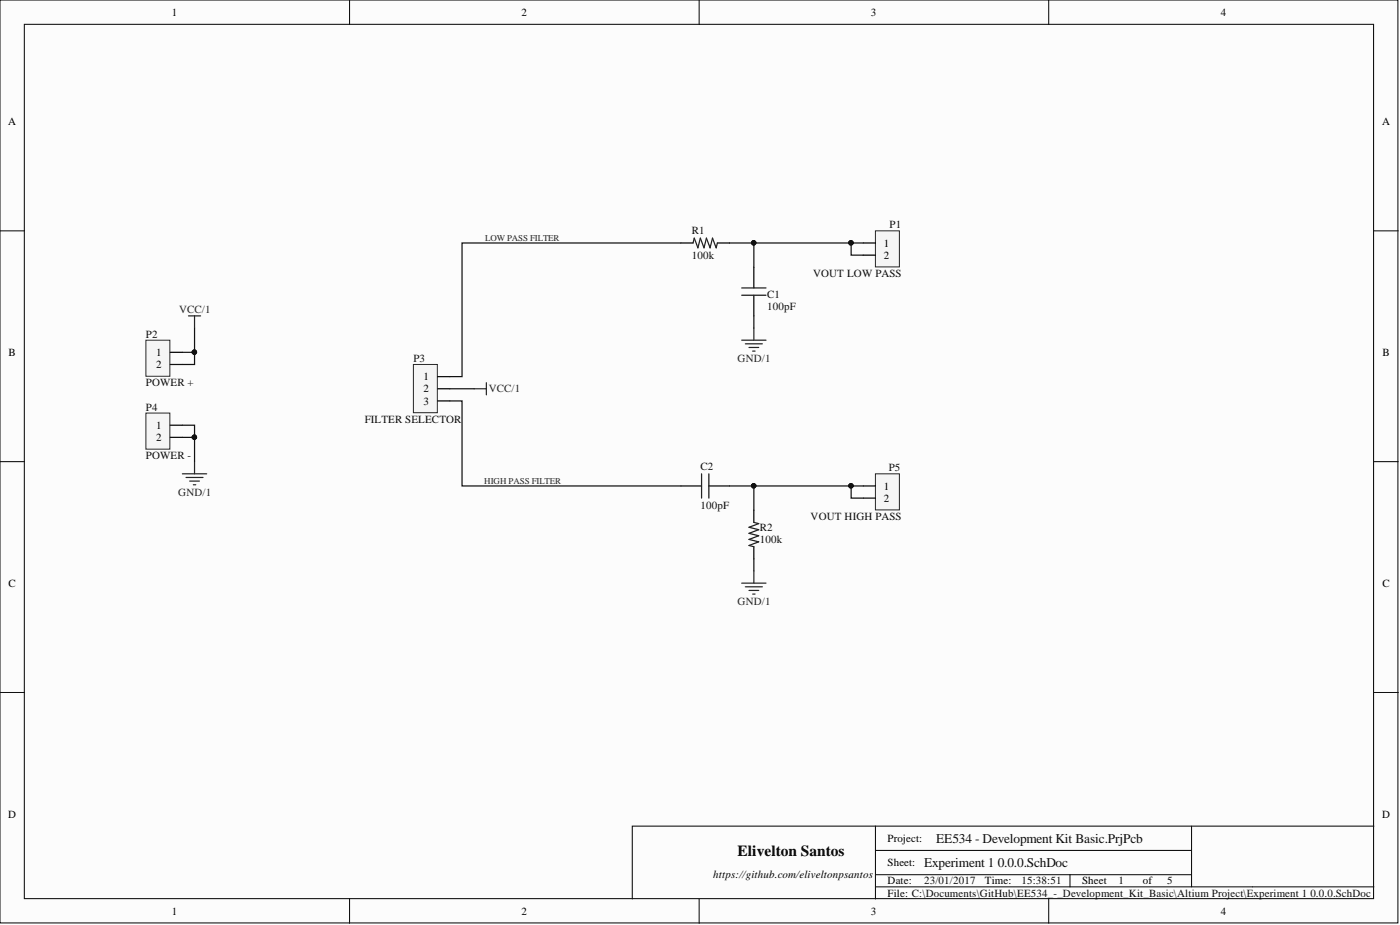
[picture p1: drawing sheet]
<svg xmlns="http://www.w3.org/2000/svg" width="292mm" height="193mm" viewBox="0 0 292 193" stroke-linecap="round" stroke-linejoin="round" font-family="sans-serif">
<defs><g id="words">
<text font-size="3.2" x="153.9" y="178.5">Elivelton Santos</text>
<g font-size="2.8" fill="#0e0e0e">
<text x="195.3" y="175.8">EE534 - Development Kit Basic.PrjPcb</text>
<text x="192.8" y="180.9">Experiment 1</text>
<text x="208.2" y="180.9">0.0.0.SchDoc</text>
</g>
<g font-size="2.3">
<text x="35.9" y="3.3">1</text>
<text x="108.8" y="3.3">2</text>
<text x="181.7" y="3.3">3</text>
<text x="254.7" y="3.3">4</text>
<text x="1.7" y="26.1">A</text>
<text x="288.4" y="26.1">A</text>
<text x="184.4" y="51.5">1</text>
<text x="184.4" y="54">2</text>
<text x="1.8" y="74.3">B</text>
<text x="32.6" y="74.3">1</text>
<text x="32.6" y="76.8">2</text>
<text x="288.4" y="74.3">B</text>
<text x="88.4" y="79.3">1</text>
<text x="88.4" y="81.9">2</text>
<text x="32.6" y="89.5">1</text>
<text x="88.4" y="84.4">3</text>
<text x="32.6" y="92">2</text>
<text x="184.4" y="102.1">1</text>
<text x="184.4" y="104.7">2</text>
<text x="1.8" y="122.4">C</text>
<text x="288.4" y="122.4">C</text>
<text x="1.7" y="170.6">D</text>
<text x="288.4" y="170.6">D</text>
<text x="185.2" y="175.6">Project:</text>
<text x="148.8" y="183.2">https://github.com/eliveltonpsantos</text>
<text x="185.2" y="180.7">Sheet:</text>
<text x="185.2" y="184.5">Date:</text>
<text x="205.5" y="184.5">Time:</text>
<text x="225.8" y="184.5">Sheet</text>
<text x="238.5" y="184.5">of</text>
<text x="35.9" y="190.8">1</text>
<text x="108.8" y="190.8">2</text>
<text x="181.7" y="190.8">3</text>
<text x="185.2" y="187">File: C:\Documents\GitHub\EE534_-_Development_Kit_Basic\Altium Project\Experiment 1</text>
<text x="254.7" y="190.8">4</text>
</g>
<g font-size="2.3" fill="#0e0e0e">
<text x="185.6" y="47.7">P1</text>
<text x="144.3" y="48.9">R1</text>
<text x="144.3" y="54">100k</text>
<text x="169.6" y="57.8">VOUT LOW PASS</text>
<text x="160.1" y="62.1">C1</text>
<text x="160.1" y="64.6">100pF</text>
<text x="30.4" y="70.5">P2</text>
<text x="86.3" y="75.5">P3</text>
<text x="30.4" y="80.6">POWER +</text>
<text x="30.4" y="85.7">P4</text>
<text x="76.1" y="88.2">FILTER SELECTOR</text>
<text x="30.4" y="95.8">POWER -</text>
<text x="146.1" y="98.1">C2</text>
<text x="185.4" y="98.3">P5</text>
<text x="146.1" y="106.2">100pF</text>
<text x="158.6" y="110.8">R2</text>
<text x="158.6" y="113.3">100k</text>
<text x="169.1" y="108.5">VOUT HIGH PASS</text>
<text x="192.8" y="184.5">23/01/2017</text>
<text x="213.1" y="184.5">15:38:51</text>
<text x="233.4" y="184.5">1</text>
<text x="243.5" y="184.5">5</text>
<text x="273.4" y="187">0.0.0.SchDoc</text>
</g>
<g font-size="2.3" fill="#262626">
<text x="37.4" y="65.4">VCC/1</text>
<text x="153.9" y="75.5">GND/1</text>
<text x="102" y="81.9">VCC/1</text>
<text x="37.2" y="103.4">GND/1</text>
<text x="153.9" y="126.2">GND/1</text>
</g>
<g font-size="1.9" fill="#262626">
<text x="101.2" y="50.3">LOW PASS FILTER</text>
<text x="101.1" y="101">HIGH PASS FILTER</text>
</g>
</g></defs>
<g fill="#fcfcfc" stroke="#000" stroke-width=".21">
<path d="M0 0h291.7v192.5h-291.7z"/>
<path d="M5.1 5.1h281.5v182.4h-281.5z"/>
</g>
<g fill="none" stroke="#000" stroke-width=".21">
<path d="M72.9 0v5.1M145.9 0v5.1M218.8 0v5.1M0 48.2h5.1M286.7 48.2h5M0 96.3h5.1M286.7 96.3h5M0 144.5h5.1M286.7 144.5h5M182.7 172.3h-50.8v15.2M182.7 177.4h65.9M248.6 172.3v12.7"/>
<path d="M286.7 172.3h-104v15.2M72.9 187.5v5.1M145.9 187.5v5.1M182.7 185h104M182.7 182.5h65.9M218.8 187.5v5.1M223.2 182.5v2.5"/>
</g>
<path d="M142.1 50.7h2.5M149.7 50.7h2.5M157.3 55.8v4.3M157.3 61.6v4.3M142.1 101.4h4.3M147.9 101.4h4.3M157.3 106.4v2.6M157.3 114.1v2.5" fill="none" stroke="#000" stroke-width=".25"/>
<path d="M144.6 50.7l.3-1 .7 2 .5-2 .8 2 .5-2 .8 2 .5-2 .7 2 .3-1M154.7 60.1h5.1M154.7 61.6h5.1M146.4 98.8v5.1M147.9 98.8v5.1M157.3 109l1 .2-2 .8 2 .5-2 .8 2 .5-2 .7 2 .5-2 .8 1 .3" fill="none" stroke="#1c1c1c" stroke-width=".25"/>
<path d="M30.4 71h5v7.5h-5z" fill="#f5f5f5" stroke="#262626" stroke-width=".21"/>
<path d="M35.5 73.5h2.6M35.5 76h2.6" fill="none" stroke="#000" stroke-width=".25"/>
<path d="M39.3 65.9h2.6M40.6 65.9v2.5M38.1 98.8h5M38.8 99.6h3.6M40.6 96.3v2.5M39.6 100.4h2M40.3 101.1h.5" fill="none" stroke="#262626" stroke-width=".25"/>
<path d="M86.3 76h5v10.1h-5z" fill="#f5f5f5" stroke="#262626" stroke-width=".21"/>
<path d="M91.3 78.6h2.6M91.3 81.1h2.6M91.3 83.6h2.6" fill="none" stroke="#000" stroke-width=".25"/>
<path d="M101.5 79.8v2.6M154.7 71h5.1M155.5 71.7h3.6M156.3 72.5h2M157 73.2h.5M157.3 68.4v2.6M98.9 81.1h2.6M157.3 119.1v2.6M154.7 121.7h5.1M155.5 122.4h3.6M156.3 123.2h2M157 123.9h.5" fill="none" stroke="#262626" stroke-width=".25"/>
<path d="M182.7 48.2h5v7.5h-5z" fill="#f5f5f5" stroke="#262626" stroke-width=".21"/>
<path d="M180.1 50.7h2.6M180.1 53.2h2.6" fill="none" stroke="#000" stroke-width=".25"/>
<path d="M182.7 98.8h5v7.6h-5z" fill="#f5f5f5" stroke="#262626" stroke-width=".21"/>
<path d="M180.1 101.4h2.6M180.1 103.9h2.6" fill="none" stroke="#000" stroke-width=".25"/>
<path d="M30.4 86.2h5v7.5h-5z" fill="#f5f5f5" stroke="#262626" stroke-width=".21"/>
<path d="M35.5 88.7h2.6M35.5 91.2h2.6" fill="none" stroke="#000" stroke-width=".25"/>
<g fill="none" stroke="#0e0e0e" stroke-width=".25">
<path d="M142.1 50.7h-45.7v27.9h-2.5M152.2 50.7h5.1v5.1M157.3 50.7h22.8M177.6 50.7v2.5h2.5M40.6 73.5v2.5h-2.5M40.6 68.4v5.1h-2.5M157.3 65.9v2.5M38.1 88.7h2.5v7.6M38.1 91.2h2.5M93.9 83.6h2.5v17.8h45.7M93.9 81.1h5M152.2 101.4h5.1v5"/>
<path d="M157.3 101.4h22.8M157.3 116.6v2.5M177.6 101.4v2.5h2.5"/>
</g>
<g fill="#0e0e0e" stroke="#0e0e0e" stroke-width=".21">
<circle cx="157.2" cy="50.7" r=".47"/>
<circle cx="157.2" cy="101.3" r=".47"/>
<circle cx="177.5" cy="50.7" r=".47"/>
<circle cx="177.5" cy="101.3" r=".47"/>
<circle cx="40.6" cy="73.5" r=".47"/>
<circle cx="40.6" cy="91.2" r=".47"/>
</g>
<use href="#words"/>
</svg>
